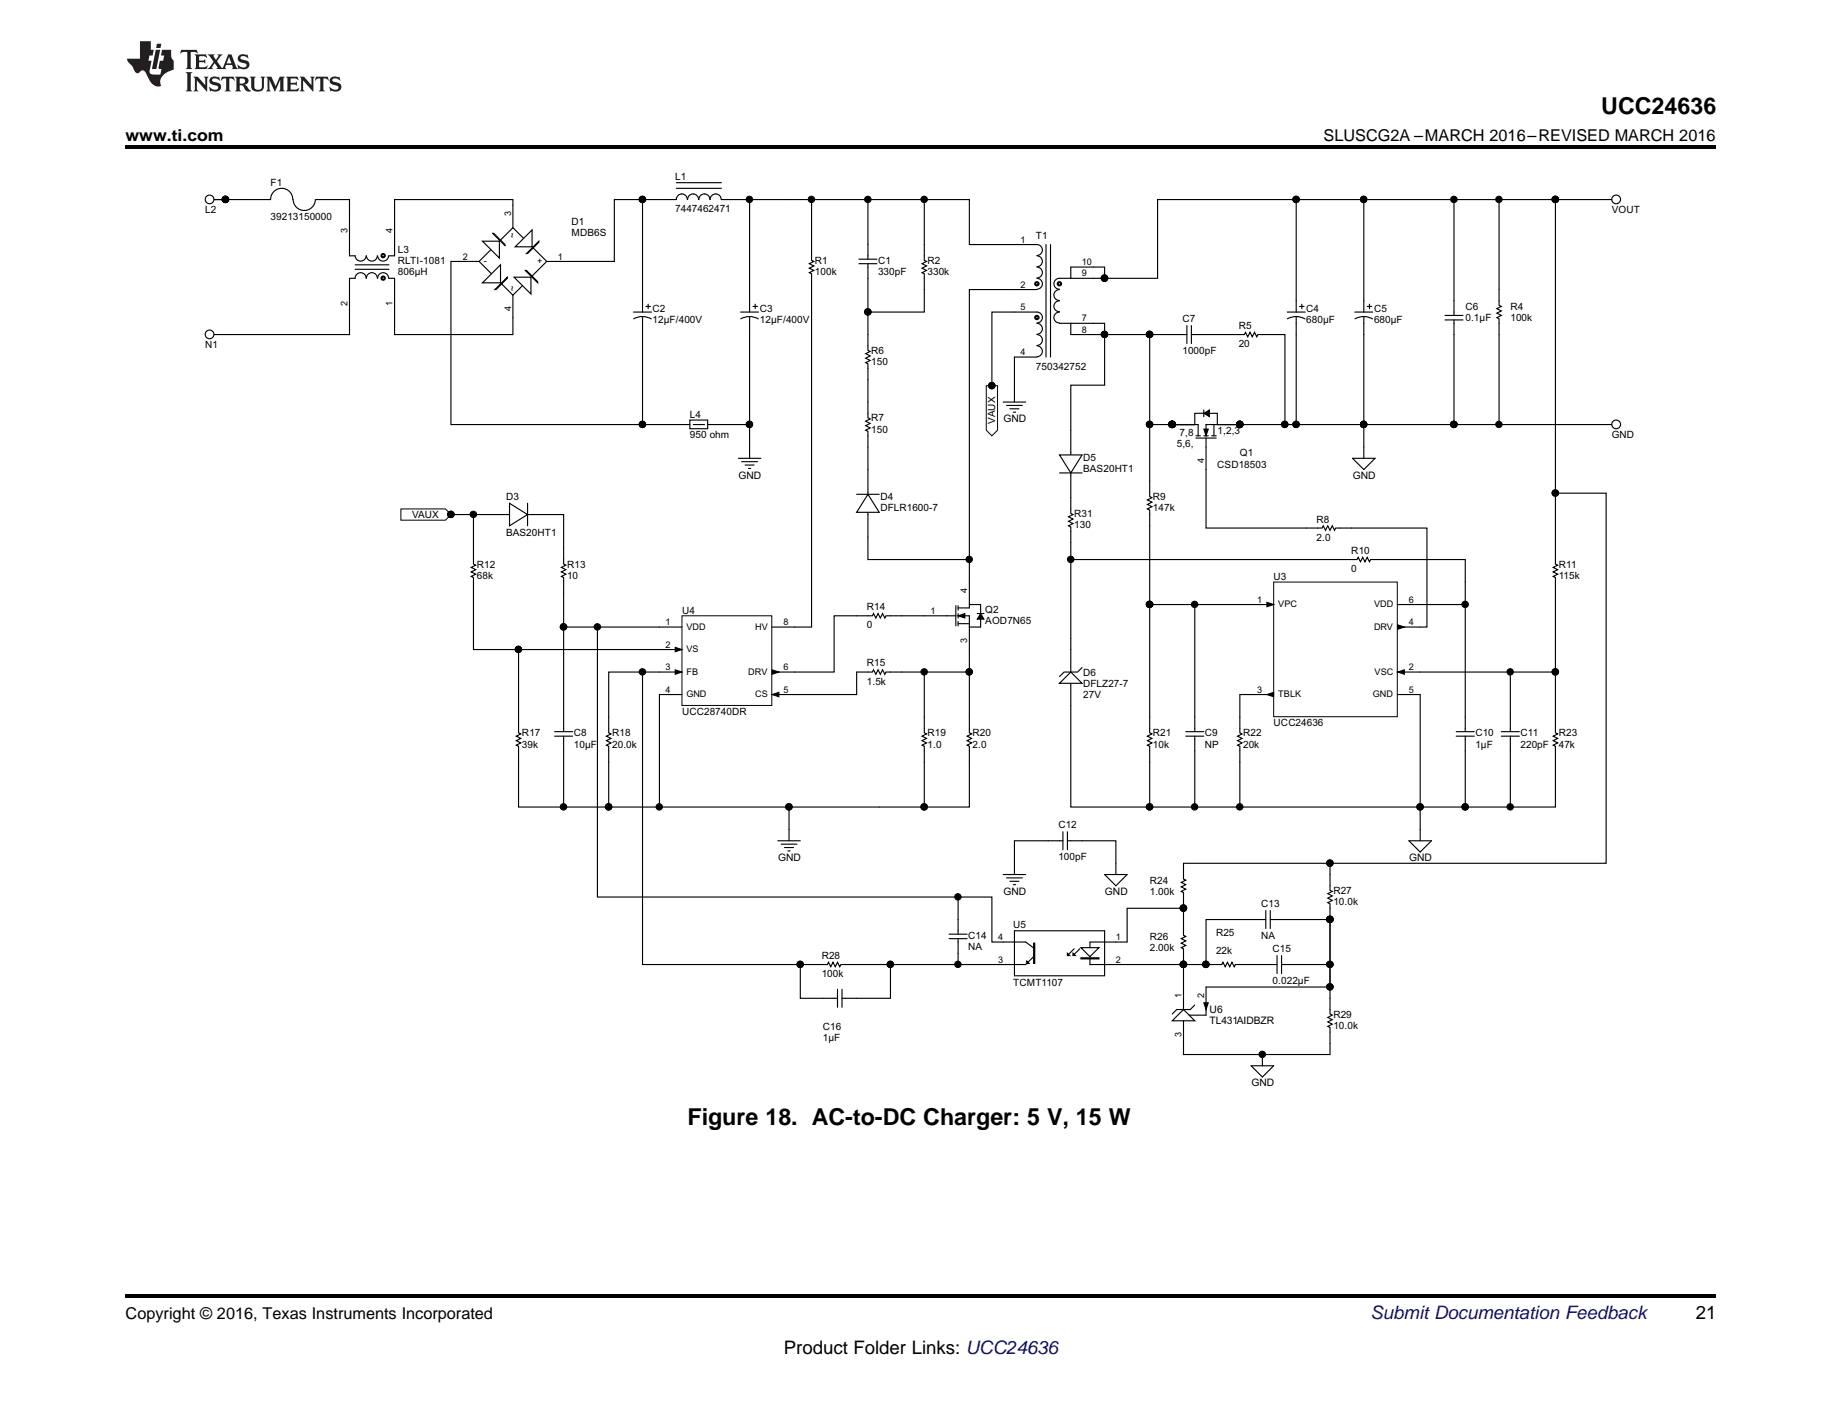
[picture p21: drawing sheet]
<svg xmlns="http://www.w3.org/2000/svg" width="279mm" height="216mm" viewBox="0 0 279 216" stroke-linecap="round" stroke-linejoin="round" font-family="sans-serif">
<defs><g id="words">
<g font-size="3.5">
<text x="242.9" y="17.3">UCC24636</text>
<text x="104.3" y="170.6">Figure 18. AC-to-DC Charger: 5 V, 15 W</text>
</g>
<text font-size="2.8" fill="#0000c8" x="207.9" y="200.1">Submit Documentation Feedback</text>
<g font-size="2.8">
<text x="257.2" y="200.1">21</text>
<text x="118.9" y="205.4">Product Folder Links: UCC24636</text>
</g>
<g font-size="2.5">
<text x="19" y="21.4">www.ti.com</text>
<text x="200.8" y="21.4">SLUSCG2A –MARCH 2016–REVISED MARCH 2016</text>
<text x="19" y="200.1">Copyright © 2016, Texas Instruments Incorporated</text>
</g>
<g font-size="1.6">
<text x="152.2" y="64.1">GND</text>
<text x="112" y="72.6">GND</text>
<text x="205.2" y="72.6">GND</text>
<text x="118" y="130.7">GND</text>
<text x="213.7" y="130.7">GND</text>
<text x="152.2" y="135.8">GND</text>
<text x="167.6" y="135.8">GND</text>
<text x="183.5" y="153.7">U6</text>
<text x="183.5" y="155.4">TL431AIDBZR</text>
<text x="189.8" y="164.8">GND</text>
</g>
<g font-size="1.5">
<text x="41" y="28.2">F1</text>
<text x="102.4" y="27.2">L1</text>
<text x="31.1" y="32.3">L2</text>
<text x="41" y="33.4">39213150000</text>
<text x="86.7" y="34.1">D1</text>
<text x="86.7" y="35.8">MDB6S</text>
<text x="102.4" y="32.2">7447462471</text>
<text x="244.5" y="32.3">VOUT</text>
<text x="60.4" y="41.8">806µH</text>
<text x="60.4" y="38.3">L3</text>
<text x="60.4" y="40">RLTI-1081</text>
<text x="123.6" y="41.8">100k</text>
<text x="123.6" y="40">R1</text>
<text x="133.2" y="41.8">330pF</text>
<text x="133.2" y="40">C1</text>
<text x="140.7" y="41.8">330k</text>
<text x="140.7" y="40">R2</text>
<text x="157.1" y="36.3">T1</text>
<text x="99" y="47.4">C2</text>
<text x="115.3" y="47.4">C3</text>
<text x="198.1" y="47.4">C4</text>
<text x="208.4" y="47.4">C5</text>
<text x="222.3" y="47">C6</text>
<text x="229.1" y="47">R4</text>
<text x="31.1" y="52.8">N1</text>
<text x="99" y="49.1">12µF/400V</text>
<text x="115.3" y="49.1">12µF/400V</text>
<text x="132.1" y="53.7">R6</text>
<text x="179.4" y="53.7">1000pF</text>
<text x="179.4" y="48.9">C7</text>
<text x="187.9" y="52.6">20</text>
<text x="187.9" y="49.9">R5</text>
<text x="198.1" y="49.1">680µF</text>
<text x="208.4" y="49.1">680µF</text>
<text x="222.3" y="48.7">0.1µF</text>
<text x="229.1" y="48.7">100k</text>
<text x="132.1" y="55.4">150</text>
<text x="157.1" y="56.1">750342752</text>
<text x="104.7" y="63.4">L4</text>
<text x="132.1" y="65.6">150</text>
<text x="132.1" y="63.9">R7</text>
<text x="151" y="64.4" transform="rotate(-90 151 64.4)">VAUX</text>
<text x="184.7" y="65.8">1,2,3</text>
<text x="104.7" y="66.5">950 ohm</text>
<text x="164.3" y="69.9">D5</text>
<text x="164.3" y="71.6">BAS20HT1</text>
<text x="178.5" y="67.9">5,6,</text>
<text x="178.9" y="66.1">7,8</text>
<text x="184.6" y="70.9">CSD18503</text>
<text x="188.1" y="69.2">Q1</text>
<text x="244.5" y="66.5">GND</text>
<text x="76.8" y="75.8">D3</text>
<text x="133.5" y="75.8">D4</text>
<text x="133.5" y="77.6">DFLR1600-7</text>
<text x="174.9" y="77.6">147k</text>
<text x="174.9" y="75.8">R9</text>
<text x="62.5" y="78.6">VAUX</text>
<text x="76.8" y="81.3">BAS20HT1</text>
<text x="163" y="80.1">130</text>
<text x="163" y="78.4">R31</text>
<text x="199.7" y="82">2.0</text>
<text x="199.7" y="79.3">R8</text>
<text x="72.3" y="87.8">68k</text>
<text x="72.3" y="86.1">R12</text>
<text x="86" y="87.8">10</text>
<text x="86" y="86.1">R13</text>
<text x="193.2" y="88">U3</text>
<text x="205" y="86.8">0</text>
<text x="205" y="84.1">R10</text>
<text x="236.4" y="87.8">115k</text>
<text x="236.4" y="86.1">R11</text>
<text x="103.5" y="93.1">U4</text>
<text x="131.5" y="95.3">0</text>
<text x="131.5" y="92.6">R14</text>
<text x="149.5" y="92.9">Q2</text>
<text x="149.5" y="94.6">AOD7N65</text>
<text x="131.5" y="101.1">R15</text>
<text x="131.5" y="103.9">1.5k</text>
<text x="164.3" y="105.9">27V</text>
<text x="164.3" y="102.5">D6</text>
<text x="164.3" y="104.2">DFLZ27-7</text>
<text x="79.2" y="113.4">39k</text>
<text x="79.2" y="111.7">R17</text>
<text x="87" y="113.4">10µF</text>
<text x="87" y="111.7">C8</text>
<text x="92.9" y="113.4">20.0k</text>
<text x="92.9" y="111.7">R18</text>
<text x="103.5" y="108.5">UCC28740DR</text>
<text x="140.7" y="113.4">1.0</text>
<text x="140.7" y="111.7">R19</text>
<text x="147.5" y="113.4">2.0</text>
<text x="147.5" y="111.7">R20</text>
<text x="174.9" y="113.4">10k</text>
<text x="174.9" y="111.7">R21</text>
<text x="182.8" y="113.4">NP</text>
<text x="182.8" y="111.7">C9</text>
<text x="188.6" y="113.4">20k</text>
<text x="188.6" y="111.7">R22</text>
<text x="193.2" y="110.2">UCC24636</text>
<text x="223.8" y="113.4">1µF</text>
<text x="223.8" y="111.7">C10</text>
<text x="230.6" y="113.4">220pF</text>
<text x="230.6" y="111.7">C11</text>
<text x="236.4" y="113.4">47k</text>
<text x="236.4" y="111.7">R23</text>
<text x="160.5" y="125.7">C12</text>
<text x="160.5" y="130.5">100pF</text>
<text x="174.4" y="135.8">1.00k</text>
<text x="174.4" y="134.1">R24</text>
<text x="191.3" y="137.7">C13</text>
<text x="202.2" y="137.3">10.0k</text>
<text x="202.2" y="135.6">R27</text>
<text x="146.9" y="142.4">C14</text>
<text x="153.7" y="140.7">U5</text>
<text x="174.4" y="142.6">R26</text>
<text x="184.5" y="142.1">R25</text>
<text x="191.3" y="142.4">NA</text>
<text x="124.6" y="148.2">100k</text>
<text x="124.6" y="145.5">R28</text>
<text x="146.9" y="144.1">NA</text>
<text x="153.7" y="149.6">TCMT1107</text>
<text x="174.4" y="144.3">2.00k</text>
<text x="184.5" y="144.8">22k</text>
<text x="193" y="149.3">0.022µF</text>
<text x="193" y="144.5">C15</text>
<text x="202.2" y="154.4">R29</text>
<text x="124.8" y="158">1µF</text>
<text x="124.8" y="156.3">C16</text>
<text x="202.2" y="156.1">10.0k</text>
</g>
<g font-size="1.4">
<text x="52.7" y="35.4" transform="rotate(-90 52.7 35.4)">3</text>
<text x="59.6" y="35.4" transform="rotate(-90 59.6 35.4)">4</text>
<text x="77.5" y="32.8" transform="rotate(-90 77.5 32.8)">3</text>
<text x="70.2" y="39.4">2</text>
<text x="73.4" y="40.1">-</text>
<text x="78.2" y="36" transform="rotate(-90 78.2 36)">~</text>
<text x="81.5" y="40.1">+</text>
<text x="84.6" y="39.4">1</text>
<text x="154.8" y="36.8">1</text>
<text x="164.1" y="41.9">9</text>
<text x="164.1" y="40.2">10</text>
<text x="52.7" y="46.4" transform="rotate(-90 52.7 46.4)">2</text>
<text x="59.6" y="46.4" transform="rotate(-90 59.6 46.4)">1</text>
<text x="77.5" y="47.2" transform="rotate(-90 77.5 47.2)">4</text>
<text x="78.2" y="44.1" transform="rotate(-90 78.2 44.1)">~</text>
<text x="154.8" y="43.6">2</text>
<text x="154.8" y="47.1">5</text>
<text x="154.8" y="53.9">4</text>
<text x="164.1" y="48.8">7</text>
<text x="164.1" y="50.5">8</text>
<text x="182.7" y="70.3" transform="rotate(-90 182.7 70.3)">4</text>
<text x="146.7" y="90" transform="rotate(-90 146.7 90)">4</text>
<text x="100.9" y="94.9">1</text>
<text x="104.1" y="95.5">VDD</text>
<text x="114.5" y="95.5">HV</text>
<text x="118.8" y="94.9">8</text>
<text x="141.1" y="93.1">1</text>
<text x="190.7" y="91.4">1</text>
<text x="193.9" y="92.1">VPC</text>
<text x="208.4" y="95.5">DRV</text>
<text x="208.4" y="92.1">VDD</text>
<text x="213.7" y="94.9">4</text>
<text x="213.7" y="91.4">6</text>
<text x="100.9" y="98.3">2</text>
<text x="100.9" y="101.7">3</text>
<text x="104.1" y="98.9">VS</text>
<text x="118.8" y="101.7">6</text>
<text x="146.7" y="97.6" transform="rotate(-90 146.7 97.6)">3</text>
<text x="213.7" y="101.7">2</text>
<text x="100.9" y="105.1">4</text>
<text x="104.1" y="102.4">FB</text>
<text x="104.1" y="105.8">GND</text>
<text x="113.5" y="102.4">DRV</text>
<text x="114.5" y="105.8">CS</text>
<text x="118.8" y="105.1">5</text>
<text x="190.7" y="105.1">3</text>
<text x="193.9" y="105.8">TBLK</text>
<text x="208.2" y="105.8">GND</text>
<text x="208.5" y="102.4">VSC</text>
<text x="213.7" y="105.1">5</text>
<text x="151.4" y="142.6">4</text>
<text x="169.3" y="142.6">1</text>
<text x="151.4" y="146.1">3</text>
<text x="169.3" y="146.1">2</text>
<text x="179.2" y="151.5" transform="rotate(-90 179.2 151.5)">1</text>
<text x="182.7" y="151.5" transform="rotate(-90 182.7 151.5)">2</text>
<text x="179.2" y="157.3" transform="rotate(-90 179.2 157.3)">3</text>
</g>
</g></defs>
<path d="M19 196.3h241.3v.5h-241.3z" fill="#000"/>
<g fill="none" stroke="#000" stroke-width=".17">
<path d="M44.4 30.3a1.68 1.68 0 0 0-1.7-1.7 1.68 1.68 0 0 0-1.7 1.7h-3.4M47.8 30.3a1.68 1.68 0 0 1-1.7 1.6 1.68 1.68 0 0 1-1.6-1.6M47.9 30.3h3.4M130.3 39.3h2.7M131.7 37.1v2.2M140.2 37.1v2.4l.3 .2-.6 .3 .6 .3-.6 .4 .6 .3-.6 .4 .3 .1v2.4M96.1 47.3h2.7M96.1 48.4a2.73 2.73 0 0 1 2.7 0M97.5 45.6v1.7M97.5 48v2.8M98 46.5h.7M98.3 46.2v.6"/>
<path d="M112.3 47.3h2.8M112.4 48.4a2.73 2.73 0 0 1 2.6 0M113.7 45.6v1.7M113.7 48v2.8M114.2 46.5h.7M114.6 46.2v.6M130.3 40h2.7M131.7 50.8v2.4l.3 .1-.7 .4 .7 .3-.7 .3 .7 .4-.7 .3 .4 .2v2.4M131.7 40v2.2M104.3 64.4h.3M104.6 63.7h2.7v1.3h-2.7zM105.2 64.4h1.7"/>
<path d="M107.4 64.4h.3M131.7 61v2.4l.3 .2-.7 .3 .7 .3-.7 .4 .7 .3-.7 .4 .4 .1v2.4M131.7 71.2v10.3"/>
</g>
<path d="M131.7 75l1.7 2.7h-3.5z" fill="#fff"/>
<path d="M129.9 75h3.5M131.7 75l1.7 2.7h-3.5z" fill="none" stroke="#000" stroke-width=".17"/>
<path d="M72.7 39.7l5.1-5.2 5.1 5.2-5.1 5.1z" fill-rule="evenodd" fill="#fff"/>
<path d="M72.7 39.7l5.1-5.2 5.1 5.2-5.1 5.1z" fill="none" stroke="#000" stroke-width=".17"/>
<path d="M78 42.1h2.5v2.5z" fill="#fff"/>
<path d="M69.3 39.7h3.4M77.8 31.1v3.4M82.9 39.7h3.4M77.8 44.8v3.4M78 42.1h2.5v2.5z" fill="none" stroke="#000" stroke-width=".17"/>
<path d="M73.2 36.6h2.5v2.6z" fill="#fff"/>
<path d="M73.2 36.6h2.5v2.6z" fill="none" stroke="#000" stroke-width=".17"/>
<path d="M78.1 37.4l2.6-2.5v2.5z" fill="#fff"/>
<path d="M78.1 37.4l2.6-2.5v2.5z" fill="none" stroke="#000" stroke-width=".17"/>
<path d="M73.2 42.9l2.7-2.7v2.7z" fill="#fff"/>
<path d="M74.7 35.4h.2l1.7 1.7v.2l-1.9-1.9M79.9 38.5l1.8-1.9v.2l-1.7 1.7zM73.2 42.9l2.7-2.7v2.7zM75.1 43.9l1.8-1.8v.1l-1.7 1.7zM79.7 41h.2l1.7 1.7v.2zM73.5 78.1h10.3M85.5 83.2v2.4l.3 .1-.6 .4 .6 .3-.6 .4 .6 .3-.6 .4 .3 .1v2.4" fill="none" stroke="#000" stroke-width=".17"/>
<path d="M77.3 76.4l2.7 1.7-2.7 1.7z" fill="#fff"/>
<path d="M186.4 50.8h2.3l.2-.4 .4 .7 .3-.7 .3 .7 .4-.7 .3 .7 .2-.3h2.4M219.2 47.9h2.7M219.2 48.5h2.7M220.5 45.6v2.3M220.5 48.5v2.3M77.3 76.4l2.7 1.7-2.7 1.7zM80 76.4v3.4M78.7 108.8v2.4l.3 .2-.7 .3 .7 .3-.7 .4 .7 .3-.7 .4 .4 .1v2.4M129.9 102h2.4l.2-.4 .3 .7 .4-.7 .3 .7 .4-.7 .3 .7 .2-.3h2.4M140.2 108.8v2.4l.3 .2-.6 .3 .6 .3-.6 .4 .6 .3-.6 .4 .3 .1v2.4M147 108.8v2.4l.4 .2-.7 .3 .7 .3-.7 .4 .7 .3-.7 .4 .3 .1v2.4" fill="none" stroke="#000" stroke-width=".17"/>
<path d="M193.2 88.3h18.7v20.4h-18.7z" fill="#fff"/>
<g fill="none" stroke="#000" stroke-width=".15">
<path d="M182.6 65.1h.7l-.4 1zM182.6 62.7l.8-.5v1zM192.2 91.4l1 .3-1 .4zM193.2 88.3h18.7v20.4h-18.7zM212 94.8l1 .3-1 .4zM192.2 105.4l1-.4v.7zM212 102l1-.4v.7z"/>
<circle cx="131.6" cy="30.3" r=".49"/>
<circle cx="140.2" cy="30.3" r=".49"/>
<circle cx="131.6" cy="47.3" r=".49"/>
<circle cx="174.4" cy="50.7" r=".49"/>
<circle cx="174.4" cy="64.4" r=".49"/>
<circle cx="177.8" cy="64.4" r=".49"/>
<circle cx="188.1" cy="64.4" r=".49"/>
<circle cx="206.8" cy="64.4" r=".49"/>
<circle cx="220.5" cy="64.4" r=".49"/>
<circle cx="147" cy="101.9" r=".49"/>
<circle cx="85.5" cy="122.4" r=".49"/>
</g>
<g fill="none" stroke="#000" stroke-width=".17">
<path d="M51.3 30.3h1.7v3.4M131.7 30.3v6.8M140.2 30.3v6.8M131.7 42.2v5.1h8.5v-3.4M131.7 47.3v3.5M131.7 57.6v3.4M174.4 50.8h3.4M182.9 50.8h3.5M220.5 50.8v13.6M227.4 43.9v2.4l.3 .2-.7 .3 .7 .4-.7 .3 .7 .4-.7 .3 .4 .2v2.4M112 69.5h3.4M112.5 70h2.4"/>
<path d="M113 70.6h1.4M113.5 71.1h.4M113.7 67.8v1.7M131.7 67.8v3.4M174.4 64.4v10.9l.3 .2-.7 .3 .7 .4-.7 .3 .7 .4-.7 .3 .4 .2v2.4M177.8 64.4h3.9v1.7M181.4 66.5h3.1M181.4 66.1h.7M182.6 66.1h.7M182.6 62.2v1M182.6 62.7h-1.4v1.7M182.9 66.5v13.6h15.3"/>
<path d="M183.4 62.7h1.2v1.7M183.8 66.1h.7M184.1 64.4v1.7M188.1 64.4h-5.2v1.7M205.2 69.5h3.4l-1.7 1.7zM206.9 64.4v5.1M189.8 91.7h3.4M212 91.7h3.4M212 95.1h3.4M235.9 83.2v2.4l.4 .1-.7 .4 .7 .3-.7 .4 .7 .3-.7 .4 .3 .1v11M78.7 102v6.8M85.5 113.9v8.5"/>
<path d="M100 102h-7.7v6.8M136.8 102h10.2v6.8M174.4 108.8v2.4l.3 .2-.7 .3 .7 .3-.7 .4 .7 .3-.7 .4 .4 .1v2.4M179.9 111h2.7M179.9 111.7h2.7M181.2 108.8v2.2M181.2 111.7v2.2M193.2 105.4h-5.1v5.8l.3 .2-.7 .3 .7 .3-.7 .4 .7 .3-.7 .4 .4 .1v2.4M212 102h3.4M212 105.4h3.4v22.2M220.9 111h2.7M220.9 111.7h2.7"/>
<path d="M222.3 108.8v2.2M222.3 111.7v2.2M227.7 111h2.8M227.7 111.7h2.8M229.1 108.8v2.2M229.1 111.7v2.2M235.9 108.8v2.4l.4 .2-.7 .3 .7 .3-.7 .4 .7 .3-.7 .4 .3 .1v2.4M118 127.6h3.4M118.5 128.1h2.4M119 128.6h1.4M119.5 129.1h.4M119.7 125.9v1.7"/>
<path d="M213.7 127.6h3.4l-1.7 1.7z"/>
</g>
<path d="M182.6 62.7l.8-.5v1zM182.6 65.1h.7l-.4 1zM192.2 91.4l1 .3-1 .4zM212 94.8l1 .3-1 .4zM192.2 105.4l1-.4v.7zM212 102l1-.4v.7z" fill="#000"/>
<g fill="#000">
<circle cx="131.6" cy="30.3" r=".49"/>
<circle cx="140.2" cy="30.3" r=".49"/>
<circle cx="131.6" cy="47.3" r=".49"/>
<circle cx="174.4" cy="50.7" r=".49"/>
<circle cx="174.4" cy="64.4" r=".49"/>
<circle cx="177.8" cy="64.4" r=".49"/>
<circle cx="188.1" cy="64.4" r=".49"/>
<circle cx="206.8" cy="64.4" r=".49"/>
<circle cx="220.5" cy="64.4" r=".49"/>
<circle cx="147" cy="101.9" r=".49"/>
<circle cx="85.5" cy="122.4" r=".49"/>
</g>
<path d="M149.6 58.5h1.7v6.8l-.8 .8-.9-.8z" fill-rule="evenodd" fill="#fff"/>
<g fill="none" stroke="#000" stroke-width=".15">
<path d="M149.6 58.5h1.7v6.8l-.8 .8-.9-.8z"/>
<circle cx="150.4" cy="58.5" r=".49"/>
</g>
<circle cx="150.4" cy="58.5" r=".49" fill="#000"/>
<path d="M60.8 77.2h6.8l.8 .9-.8 .8h-6.8z" fill-rule="evenodd" fill="#fff"/>
<g fill="none" stroke="#000" stroke-width=".15">
<path d="M60.8 77.2h6.8l.8 .9-.8 .8h-6.8zM145.3 93.4l1.1-.3v.7zM148.7 93.1l.6 .8h-1.1z"/>
<circle cx="97.4" cy="30.3" r=".49"/>
<circle cx="113.7" cy="30.3" r=".49"/>
<circle cx="123.1" cy="30.3" r=".49"/>
<circle cx="68.4" cy="78" r=".49"/>
<circle cx="71.8" cy="78" r=".49"/>
<circle cx="147" cy="84.9" r=".49"/>
<circle cx="174.4" cy="91.7" r=".49"/>
<circle cx="222.2" cy="91.7" r=".49"/>
<circle cx="140.2" cy="101.9" r=".49"/>
<circle cx="147" cy="101.9" r=".49"/>
<circle cx="229.1" cy="101.9" r=".49"/>
<circle cx="235.9" cy="101.9" r=".49"/>
<circle cx="140.2" cy="122.4" r=".49"/>
<circle cx="215.4" cy="122.4" r=".49"/>
<circle cx="222.2" cy="122.4" r=".49"/>
<circle cx="229.1" cy="122.4" r=".49"/>
</g>
<g fill="#000">
<circle cx="97.4" cy="30.3" r=".49"/>
<circle cx="113.7" cy="30.3" r=".49"/>
<circle cx="123.1" cy="30.3" r=".49"/>
<circle cx="68.4" cy="78" r=".49"/>
<circle cx="71.8" cy="78" r=".49"/>
<circle cx="147" cy="84.9" r=".49"/>
<circle cx="174.4" cy="91.7" r=".49"/>
<circle cx="222.2" cy="91.7" r=".49"/>
<circle cx="140.2" cy="101.9" r=".49"/>
<circle cx="147" cy="101.9" r=".49"/>
<circle cx="229.1" cy="101.9" r=".49"/>
<circle cx="235.9" cy="101.9" r=".49"/>
<circle cx="140.2" cy="122.4" r=".49"/>
<circle cx="215.4" cy="122.4" r=".49"/>
<circle cx="222.2" cy="122.4" r=".49"/>
<circle cx="229.1" cy="122.4" r=".49"/>
</g>
<g fill="none" stroke="#000" stroke-width=".17">
<path d="M97.5 30.3h3.4M113.7 30.3v15.3M123.1 30.3v9.2l.3 .2-.6 .3 .6 .3-.6 .4 .6 .3-.6 .4 .3 .1v53.6h-2.6M97.5 50.8v6.8M153.9 59.3v1.7M68.4 78.1h5.1M71.8 78.1v5.1M83.8 78.1h1.7v5.1M152.2 61h3.4M152.7 61.5h2.4M153.2 62h1.4M153.7 62.5h.3"/>
<path d="M131.7 81.5v3.4h15.3M136.8 93.4h8.2M145 91.9v3.1M145.3 93.4h1.7v8.6M145.3 94.6h1.7M145.3 91.9v.7M145.3 93.1v.7M145.3 94.3v.7M147 88.3v3.9h-1.7M147 91.7h1.7v1.4M148.2 93.1h1.1M148.7 93.9v1.2h-1.7"/>
<path d="M174.4 91.7v17.1M198.2 80.1h2.3l.2-.3 .4 .7 .3-.7 .3 .7 .4-.7 .3 .7 .2-.4h2.4M203.5 84.9h2.3l.2-.3 .4 .6 .3-.6 .3 .6 .4-.6 .3 .6 .2-.3h2.4M215.4 91.7h6.9M222.3 88.3v20.5M235.9 98.6v3.4h-20.5M84.1 111h2.8M84.1 111.7h2.8M85.5 108.8v2.2M85.5 111.7v2.2M140.2 115.6v6.8h-6.8M140.2 102v6.8"/>
<path d="M147 115.6v6.8h-6.8M222.3 113.9v8.5h-6.9M229.1 102v6.8M229.1 113.9v8.5M235.9 115.6v6.8h-13.6M235.9 102v6.8M152.2 132.7h3.4M152.7 133.2h2.4M153.2 133.7h1.4M153.7 134.2h.3M161.2 127.6h-7.3v5.1M161.2 126.2v2.7"/>
<path d="M161.9 127.6h7.4v5.1M161.9 126.2v2.7M167.5 132.7h3.5l-1.7 1.7z"/>
</g>
<path d="M145.3 93.4l1.1-.3v.7zM148.7 93.1l.6 .8h-1.1z" fill="#000"/>
<circle cx="31.8" cy="30.3" r=".66" fill="#fff"/>
<g fill="none" stroke="#000" stroke-width=".17">
<path d="M32.5 30.3h1.7"/>
<circle cx="31.8" cy="30.3" r=".66"/>
</g>
<circle cx="34.2" cy="30.3" r=".49" fill="#000"/>
<circle cx="34.2" cy="30.3" r=".49" fill="none" stroke="#000" stroke-width=".15"/>
<circle cx="31.8" cy="50.7" r=".66" fill="#fff"/>
<g fill="none" stroke="#000" stroke-width=".17">
<path d="M32.5 30.3h5.1M227.4 30.3v13.6M53 47.3v3.5h-20.5M97.5 57.6v6.8h6.8M113.7 50.8v13.6h-6M153.9 54.2v5.1M153.9 47.3h-3.4v11.2M165.8 49.1h1.7v1.7M227.4 50.8v13.6M113.7 64.4v3.4M220.5 64.4h22.3M174.4 91.7h15.4"/>
<path d="M181.2 91.7v17.1M181.2 113.9v8.5M188.1 115.6v6.8"/>
<circle cx="31.8" cy="50.7" r=".66"/>
</g>
<g fill="#000">
<circle cx="34.2" cy="30.3" r=".49"/>
<circle cx="227.4" cy="30.3" r=".49"/>
<circle cx="150.4" cy="58.5" r=".49"/>
<circle cx="167.5" cy="50.7" r=".49"/>
<circle cx="97.4" cy="64.4" r=".49"/>
<circle cx="113.7" cy="64.4" r=".49"/>
<circle cx="220.5" cy="64.4" r=".49"/>
<circle cx="227.4" cy="64.4" r=".49"/>
<circle cx="174.4" cy="91.7" r=".49"/>
<circle cx="181.2" cy="91.7" r=".49"/>
<circle cx="181.2" cy="122.4" r=".49"/>
<circle cx="188.1" cy="122.4" r=".49"/>
</g>
<g fill="none" stroke="#000" stroke-width=".15">
<circle cx="34.2" cy="30.3" r=".49"/>
<circle cx="227.4" cy="30.3" r=".49"/>
<circle cx="150.4" cy="58.5" r=".49"/>
<circle cx="167.5" cy="50.7" r=".49"/>
<circle cx="97.4" cy="64.4" r=".49"/>
<circle cx="113.7" cy="64.4" r=".49"/>
<circle cx="220.5" cy="64.4" r=".49"/>
<circle cx="227.4" cy="64.4" r=".49"/>
<circle cx="174.4" cy="91.7" r=".49"/>
<circle cx="181.2" cy="91.7" r=".49"/>
<circle cx="181.2" cy="122.4" r=".49"/>
<circle cx="188.1" cy="122.4" r=".49"/>
</g>
<path d="M103.4 93.4h13.7v13.6h-13.7z" fill="#fff"/>
<g fill="none" stroke="#000" stroke-width=".15">
<path d="M102.4 98.2l1 .4-1 .3zM103.4 93.4h13.7v13.6h-13.7zM102.4 101.6l1 .4-1 .3zM117.1 105.4l1-.4v.7zM117.1 101.6l1 .4-1 .3z"/>
<circle cx="78.6" cy="98.5" r=".49"/>
<circle cx="85.5" cy="95.1" r=".49"/>
<circle cx="92.3" cy="122.4" r=".49"/>
<circle cx="100" cy="122.4" r=".49"/>
<circle cx="119.7" cy="122.4" r=".49"/>
<circle cx="179.5" cy="137.8" r=".49"/>
<circle cx="201.7" cy="139.5" r=".49"/>
<circle cx="179.5" cy="146.3" r=".49"/>
<circle cx="182.9" cy="146.3" r=".49"/>
</g>
<g fill="none" stroke="#000" stroke-width=".17">
<path d="M71.8 90v8.6h6.9M85.5 90v5.1h17.9M85.5 95.1v13.7M103.4 98.6h-24.7v3.4M117.1 95.1h3.4M129.9 93.4h-3.4v8.6h-9.4M92.3 108.8v2.4l.4 .2-.7 .3 .7 .3-.7 .4 .7 .3-.7 .4 .3 .1v9.2h-13.6v-6.8M100 102h3.4M103.4 105.4h-3.4v17M129.9 102v3.4h-12.8M92.3 122.4h27.4M133.4 122.4h-13.7v3.5"/>
<path d="M179.5 139.5v2.4l.4 .2-.7 .3 .7 .4-.7 .3 .7 .3-.7 .4 .3 .2v2.3M179.5 131v2.4l.4 .1-.7 .4 .7 .3-.7 .4 .7 .3-.7 .3 .3 .2v2.4M201.7 132.7v2.4l.4 .1-.7 .4 .7 .3-.7 .4 .7 .3-.7 .4 .3 .1v2.4M123.1 146.3h2.4l.2-.3 .3 .7 .4-.7 .3 .7 .3-.7 .4 .7 .1-.4h2.4M124.8 151.5h2.2M127 150.1v2.7M127.7 151.5h2.2M127.7 150.1v2.7M182.9 146.3h2.4l.2-.3 .3 .7 .4-.7 .3 .7 .4-.7 .3 .7 .2-.4h2.4M191.5 146.3h2.2M193.7 145v2.7M194.4 146.3h2.2"/>
<path d="M194.4 145v2.7M201.7 151.5v2.4l.4 .1-.7 .4 .7 .3-.7 .3 .7 .4-.7 .3 .3 .2v2.4"/>
</g>
<path d="M102.4 98.2l1 .4-1 .3zM102.4 101.6l1 .4-1 .3zM117.1 105.4l1-.4v.7zM117.1 101.6l1 .4-1 .3z" fill="#000"/>
<g fill="#000">
<circle cx="78.6" cy="98.5" r=".49"/>
<circle cx="85.5" cy="95.1" r=".49"/>
<circle cx="92.3" cy="122.4" r=".49"/>
<circle cx="100" cy="122.4" r=".49"/>
<circle cx="119.7" cy="122.4" r=".49"/>
<circle cx="179.5" cy="137.8" r=".49"/>
<circle cx="201.7" cy="139.5" r=".49"/>
<circle cx="179.5" cy="146.3" r=".49"/>
<circle cx="182.9" cy="146.3" r=".49"/>
</g>
<path d="M177.8 154.9l1.7-1.7 1.7 1.7z" fill="#fff"/>
<path d="M177.8 154.9l1.7-1.7 1.7 1.7zM179.5 154.9v3.4M181.2 152.5l-.7 .7h-2l-.7 .7M182.9 149.8v4.2h-2.5" fill="none" stroke="#000" stroke-width=".17"/>
<path d="M182.6 152.1h.7l-.4 1.1z" fill="#030303"/>
<g fill="none" stroke="#000" stroke-width=".15">
<path d="M182.6 152.1h.7l-.4 1.1z"/>
<circle cx="206.8" cy="64.4" r=".49"/>
<circle cx="97.4" cy="101.9" r=".49"/>
<circle cx="145.3" cy="136.1" r=".49"/>
<circle cx="179.5" cy="137.8" r=".49"/>
<circle cx="201.7" cy="131" r=".49"/>
<circle cx="201.7" cy="139.5" r=".49"/>
<circle cx="121.4" cy="146.3" r=".49"/>
<circle cx="135" cy="146.3" r=".49"/>
<circle cx="145.3" cy="146.3" r=".49"/>
<circle cx="179.5" cy="146.3" r=".49"/>
<circle cx="182.9" cy="146.3" r=".49"/>
<circle cx="191.5" cy="160" r=".49"/>
<circle cx="201.7" cy="146.3" r=".49"/>
<circle cx="201.7" cy="149.7" r=".49"/>
</g>
<g fill="none" stroke="#000" stroke-width=".17">
<path d="M206.9 50.8v13.6M162.4 65.3v10.2M97.5 102v44.3h23.9M145.3 136.1v5.6M179.5 139.5v-1.7h-8.5v5.1h-1.7M179.5 131h22.2v1.7M192 139.5h-9.1v6.8h-3.4M192 138.1v2.8M192.7 139.5h9v6.8M192.7 138.1v2.8M123.1 146.3h-1.7v5.2h3.4M129.9 146.3h5.2v5.2h-5.2"/>
<path d="M144 141.7h2.7M144 142.4h2.7M145.3 142.4v3.9M169.3 146.3h10.2v6.9M179.5 158.3v1.7h22.2v-1.7M189.8 146.3h1.7M191.5 160v1.7M196.6 146.3h5.1v3.5h-18.8M189.8 161.7h3.4l-1.7 1.7z"/>
</g>
<g fill="#000">
<circle cx="206.8" cy="64.4" r=".49"/>
<circle cx="97.4" cy="101.9" r=".49"/>
<circle cx="145.3" cy="136.1" r=".49"/>
<circle cx="179.5" cy="137.8" r=".49"/>
<circle cx="201.7" cy="131" r=".49"/>
<circle cx="201.7" cy="139.5" r=".49"/>
<circle cx="121.4" cy="146.3" r=".49"/>
<circle cx="135" cy="146.3" r=".49"/>
<circle cx="145.3" cy="146.3" r=".49"/>
<circle cx="179.5" cy="146.3" r=".49"/>
<circle cx="182.9" cy="146.3" r=".49"/>
<circle cx="191.5" cy="160" r=".49"/>
<circle cx="201.7" cy="146.3" r=".49"/>
<circle cx="201.7" cy="149.7" r=".49"/>
</g>
<path d="M160.7 69h3.4l-1.7 2.8z" fill="#fff"/>
<g fill="none" stroke="#000" stroke-width=".17">
<path d="M102.6 28.6h6.8M102.6 27.7h6.8M104.2 30.3a.83 .83 0 0 0-.8-.9 .83 .83 0 0 0-.8 .9h-1.7M106 30.3a.83 .83 0 0 0-.9-.9 .83 .83 0 0 0-.8 .9M107.7 30.3a.84 .84 0 0 0-.9-.9 .84 .84 0 0 0-.8 .9M109.4 30.3a.84 .84 0 0 0-.8-.9 .84 .84 0 0 0-.9 .9M109.4 30.3h37.6v6.8h10.3a.83 .83 0 0 1 .8 .8 .83 .83 0 0 1-.8 .9M157.3 38.8a.83 .83 0 0 1 .8 .8 .83 .83 0 0 1-.8 .9M158.7 37.1v17.1M159.3 37.1v17.1M196.6 30.3h10.3v15.3M220.5 30.3v15.3"/>
<path d="M153.9 47.3h3.4a.83 .83 0 0 1 .8 .9 .83 .83 0 0 1-.8 .8M153.9 54.2h3.4M157.3 43.9h-10.3v44.4M157.3 49.1a.83 .83 0 0 1 .8 .8 .83 .83 0 0 1-.8 .8M157.3 50.8a.83 .83 0 0 1 .8 .8 .83 .83 0 0 1-.8 .8M157.3 52.5a.83 .83 0 0 1 .8 .8 .83 .83 0 0 1-.8 .8M157.3 40.5a.83 .83 0 0 1 .8 .8 .83 .83 0 0 1-.8 .9M157.3 42.2a.83 .83 0 0 1 .8 .9 .83 .83 0 0 1-.8 .8M160.7 43.9a.83 .83 0 0 0-.8 .9 .83 .83 0 0 0 .8 .8M160.7 45.6a.83 .83 0 0 0-.8 .9 .83 .83 0 0 0 .8 .8M160.7 47.3a.83 .83 0 0 0-.8 .9 .83 .83 0 0 0 .8 .8M160.7 49.1h1.7v1.7h3.4"/>
<path d="M162.4 42.2h5.1v-1.7h-5.1v1.7h-1.7a.83 .83 0 0 0-.8 .9 .83 .83 0 0 0 .8 .8M162.4 49.1h3.4M167.5 42.2v.4M174.4 50.8v13.6h3.4M193.2 50.8h1.7v13.6h-6.8M196.6 50.8v13.6h-1.7M160.7 69h3.4l-1.7 2.8zM160.7 71.8h3.4M162.4 75.5v2.4l.4 .2-.7 .3 .7 .4-.7 .3 .7 .3-.7 .4 .3 .1v16.9M174.4 79.8v11.9M196.6 64.4h23.9M243.6 74.8v56.2h-41.9"/>
<path d="M71.8 83.2v2.4l.4 .1-.7 .4 .7 .3-.7 .4 .7 .3-.7 .4 .3 .1v2.4M129.9 93.4h2.4l.2-.3 .3 .7 .4-.7 .3 .7 .4-.7 .3 .7 .2-.4h2.4M162.4 84.9h41M205 80.1h11.4v15h-1M210.3 84.9h12v3.4M162.4 107.1v15.3h12M174.4 115.6v6.8h41M152.2 142.9h1.7v5.1h13.6v-5.1M152.2 146.3h1.7M153.9 141.2h13.6M155.6 142.9l1.4 1.1M156.8 145.1l-1.2 1.2"/>
<path d="M162.9 144l-1 1M163.8 144l-1 1M169.3 142.9h-4v3.4h4"/>
</g>
<g fill="#000">
<circle cx="196.6" cy="30.3" r=".49"/>
<circle cx="206.8" cy="30.3" r=".49"/>
<circle cx="220.5" cy="30.3" r=".49"/>
<circle cx="167.5" cy="42.2" r=".49"/>
<circle cx="174.4" cy="50.7" r=".49"/>
<circle cx="174.4" cy="64.4" r=".49"/>
<circle cx="177.8" cy="64.4" r=".49"/>
<circle cx="188.1" cy="64.4" r=".49"/>
<circle cx="194.9" cy="64.4" r=".49"/>
<circle cx="196.6" cy="64.4" r=".49"/>
<circle cx="206.8" cy="64.4" r=".49"/>
<circle cx="220.5" cy="64.4" r=".49"/>
<circle cx="162.4" cy="84.9" r=".49"/>
<circle cx="174.4" cy="91.7" r=".49"/>
<circle cx="174.4" cy="122.4" r=".49"/>
<circle cx="201.7" cy="131" r=".49"/>
<circle cx="215.4" cy="122.4" r=".49"/>
</g>
<g fill="none" stroke="#000" stroke-width=".15">
<circle cx="196.6" cy="30.3" r=".49"/>
<circle cx="206.8" cy="30.3" r=".49"/>
<circle cx="220.5" cy="30.3" r=".49"/>
<circle cx="167.5" cy="42.2" r=".49"/>
<circle cx="174.4" cy="50.7" r=".49"/>
<circle cx="174.4" cy="64.4" r=".49"/>
<circle cx="177.8" cy="64.4" r=".49"/>
<circle cx="188.1" cy="64.4" r=".49"/>
<circle cx="194.9" cy="64.4" r=".49"/>
<circle cx="196.6" cy="64.4" r=".49"/>
<circle cx="206.8" cy="64.4" r=".49"/>
<circle cx="220.5" cy="64.4" r=".49"/>
<circle cx="162.4" cy="84.9" r=".49"/>
<circle cx="174.4" cy="91.7" r=".49"/>
<circle cx="174.4" cy="122.4" r=".49"/>
<circle cx="201.7" cy="131" r=".49"/>
<circle cx="215.4" cy="122.4" r=".49"/>
</g>
<g fill="none" stroke="#000" stroke-width=".51">
<circle cx="157.3" cy="48.2" r=".15"/>
<circle cx="157.3" cy="43.1" r=".15"/>
<circle cx="160.7" cy="43.1" r=".15"/>
</g>
<path d="M164 143.8h2.7l-1.4 1.3z" fill="#fff"/>
<path d="M164 143.8h2.7l-1.4 1.3z" fill="none" stroke="#000" stroke-width=".17"/>
<path d="M164 145.3h2.7v.2h-2.7z" fill-rule="evenodd" fill="#fff"/>
<path d="M161.9 144.6l.4 .4h-.4zM162.8 144.6l.3 .4h-.3zM164 145.3h2.7v.2h-2.7z" fill="none" stroke="#000" stroke-width=".17"/>
<path d="M161.9 144.6l.4 .4h-.4zM162.8 144.6l.3 .4h-.3z" fill="#000"/>
<path d="M156.8 143.1h.2v3.1h-.2z" fill-rule="evenodd" fill="#fff"/>
<g fill="none" stroke="#000" stroke-width=".17">
<path d="M53 33.7v5.1h.9a.84 .84 0 0 0 .8 .8 .84 .84 0 0 0 .8-.8M57.2 38.8a.83 .83 0 0 1-.8 .8 .83 .83 0 0 1-.8-.8M58.9 38.8a.83 .83 0 0 1-.8 .8 .83 .83 0 0 1-.8-.8M69.3 39.7h-.9v24.7h29.1M77.8 31.1v-.8h-17.9v8.5h-.9M86.3 39.7h6.9v-9.4h4.3v15.3M206.9 30.3h29M53.9 40.9h5.1M53.9 40.2h5.1M55.5 42.2a.84 .84 0 0 0-.8-.8 .84 .84 0 0 0-.8 .8h-.9v5.1M57.2 42.2a.83 .83 0 0 0-.8-.8 .83 .83 0 0 0-.8 .8M58.9 42.2a.83 .83 0 0 0-.8-.8 .83 .83 0 0 0-.8 .8"/>
<path d="M59 42.2h.9v8.6h17.9v-2.6M165.8 50.8h8.6M167.5 50.8v7.6h-5.1v6.9M167.5 42.2h8.1v-11.9h21v17M177.8 50.8h2.2M180 49.4v2.7M180.7 50.8h2.2M180.7 49.4v2.7M195.2 47.3h2.8M195.3 48.4a2.73 2.73 0 0 1 2.6 0M196.6 48v2.8M197.1 46.5h.7"/>
<path d="M197.5 46.2v.6M205.5 47.3h2.7M205.5 48.4a2.73 2.73 0 0 1 2.7 0M206.9 45.6v1.7M206.9 48v2.8M207.4 46.5h.7M207.7 46.2v.6M90.6 95.1v41h59.9v6.8h1.7M201.7 139.5v12M135.1 146.3h17.1M153.9 141.2v1.7h1.7M153.9 146.3h1.7"/>
<path d="M155.8 145.8l.3 .4h-.3zM156.8 143.1h.2v3.1h-.2zM167.5 141.2v1.7"/>
</g>
<path d="M155.8 145.8l.3 .4h-.3z" fill="#000"/>
<g fill="#000">
<circle cx="97.4" cy="30.3" r=".49"/>
<circle cx="196.6" cy="30.3" r=".49"/>
<circle cx="206.8" cy="30.3" r=".49"/>
<circle cx="235.9" cy="30.3" r=".49"/>
<circle cx="167.5" cy="42.2" r=".49"/>
<circle cx="167.5" cy="50.7" r=".49"/>
<circle cx="174.4" cy="50.7" r=".49"/>
<circle cx="97.4" cy="64.4" r=".49"/>
<circle cx="90.6" cy="95.1" r=".49"/>
<circle cx="201.7" cy="139.5" r=".49"/>
<circle cx="135" cy="146.3" r=".49"/>
</g>
<g fill="none" stroke="#000" stroke-width=".15">
<circle cx="97.4" cy="30.3" r=".49"/>
<circle cx="196.6" cy="30.3" r=".49"/>
<circle cx="206.8" cy="30.3" r=".49"/>
<circle cx="235.9" cy="30.3" r=".49"/>
<circle cx="167.5" cy="42.2" r=".49"/>
<circle cx="167.5" cy="50.7" r=".49"/>
<circle cx="174.4" cy="50.7" r=".49"/>
<circle cx="97.4" cy="64.4" r=".49"/>
<circle cx="90.6" cy="95.1" r=".49"/>
<circle cx="201.7" cy="139.5" r=".49"/>
<circle cx="135" cy="146.3" r=".49"/>
</g>
<g fill="none" stroke="#000" stroke-width=".51">
<circle cx="58.1" cy="38.8" r=".15"/>
<circle cx="58.1" cy="42.2" r=".15"/>
</g>
<circle cx="245.1" cy="30.3" r=".66" fill="#fff"/>
<g fill="none" stroke="#000" stroke-width=".17">
<path d="M242.8 30.3h1.7"/>
<circle cx="245.1" cy="30.3" r=".66"/>
</g>
<circle cx="245.1" cy="64.4" r=".66" fill="#fff"/>
<g fill="none" stroke="#000" stroke-width=".17">
<path d="M242.8 30.3h-6.9v44.5M242.8 64.4h1.7M243.6 74.8h-7.7v8.4M162.4 96.8v5.2M162.4 103.7v3.4"/>
<circle cx="245.1" cy="64.4" r=".66"/>
</g>
<g fill="#000">
<circle cx="235.9" cy="30.3" r=".49"/>
<circle cx="235.9" cy="74.8" r=".49"/>
</g>
<g fill="none" stroke="#000" stroke-width=".15">
<circle cx="235.9" cy="30.3" r=".49"/>
<circle cx="235.9" cy="74.8" r=".49"/>
</g>
<path d="M160.7 103.7l1.7-1.7 1.7 1.7z" fill="#fff"/>
<path d="M160.7 103.7l1.7-1.7 1.7 1.7zM164.1 101.3l-.7 .7h-2l-.7 .6" fill="none" stroke="#000" stroke-width=".17"/>
<path d="M19 22h241.3v.5h-241.3z" fill="#000"/>
<g fill="#231f20">
<path d="M27.5 7.6l-.1 .5a1 1 0 0 1 1-.2v2.2l-.2 .4h1l-.3-.4 .1-2.2a1.27 1.27 0 0 1 1 .2l-.2-.5zM29.5 8.3l.2 .3v1.5l-.2 .4h1.8l.2-.6a1.12 1.12 0 0 1-1.3 .3v-.8h.6l.3 .2v-.6l-.3 .2h-.6v-.5l.2-.2a1.3 1.3 0 0 1 1 .3l-.2-.5zM31.5 8.3l.9 1.1-.5 .7-.4 .4h.8l-.2-.2 .5-.7 .4 .7-.2 .2h1.5l-.1-.2 .1-.4h.9l.1 .4-.2 .2h1l-.3-.3-.7-1.9h-.5l-.9 2-.8-1 .9-1h-.8l.1 .1v.2l-.3 .5-.4-.6 .2-.2zM34.7 8.6l.4 1h-.7zM36.3 8.4a.63 .63 0 0 0-.2 .7 .63 .63 0 0 0 .6 .4l.6 .2 .1 .2a.75 .75 0 0 1-.7 .4 .75 .75 0 0 1-.6-.5l.1 .7 .2-.1a.89 .89 0 0 0 1 0 .89 .89 0 0 0 .4-.9 1.4 1.4 0 0 0-1.2-.5l-.1-.4a1.04 1.04 0 0 1 1.2 .2l-.2-.5h-.3a1.01 1.01 0 0 0-.9 .1zM28.2 10.9l.2 .4v2.2l-.2 .4h1l-.3-.4v-2.2l.3-.4zM29.3 11.6l.3 .4v1.5l-.3 .4h.8l-.2-.4v-1.3l1.5 1.7v-1.9l.2-.4h-.7l.2 .4v.9l-1.1-1.3zM32 11.8a.62 .62 0 0 0-.2 .7 .62 .62 0 0 0 .6 .4l.6 .1 .1 .3a.76 .76 0 0 1-.7 .3 .76 .76 0 0 1-.6-.4l.1 .7 .2-.1a.89 .89 0 0 0 1 0 .89 .89 0 0 0 .4-.9 1.4 1.4 0 0 0-1.2-.5l-.1-.4a1.04 1.04 0 0 1 1.2 .2l-.2-.6-.3 .1a1.02 1.02 0 0 0-.9 .1zM33.7 11.6l-.2 .6a.61 .61 0 0 1 .8-.3v1.6l-.2 .4h.9l-.2-.4v-1.6a.78 .78 0 0 1 .8 .3l-.2-.6zM35.6 11.6l.3 .4v1.5l-.3 .4h1l-.2-.2v-.8h.2a.93 .93 0 0 1 .6 .8 .61 .61 0 0 0 .9 .1l-.2-.1-.5-.7-.3-.2a.58 .58 0 0 0 .6-.5 .58 .58 0 0 0-.5-.6zM36.4 11.9h.1a.45 .45 0 0 1 .5 .1 .45 .45 0 0 1 .1 .5l-.1 .1-.6 .1zM37.9 11.6l.2 .2a2.17 2.17 0 0 0 .3 1.9 .99 .99 0 0 0 1.6-.6v-1.1l.2-.4h-.7l.2 .2a1.92 1.92 0 0 1-.2 1.8 .6 .6 0 0 1-.9-.5v-1.1l.2-.4zM40.4 11.6l.2 .4v1.5l-.2 .4h.7l-.2-.4v-1.4l.8 1.8 .8-1.8v1.4l-.2 .4h.9l-.2-.4v-1.5l.2-.4h-.8l-.6 1.5-.6-1.5zM43.4 11.6l.2 .4v1.5l-.2 .4h1.8l.2-.6a1.12 1.12 0 0 1-1.3 .3v-.8h.5l.4 .2v-.6l-.4 .2h-.5v-.6l.2-.1a.96 .96 0 0 1 .9 .3l-.1-.6zM45.5 11.6l.2 .4v1.5l-.2 .4h.7l-.2-.4v-1.3l1.5 1.7v-1.9l.2-.4h-.7l.2 .4v.9l-1.1-1.3zM47.9 11.6l-.1 .6a.61 .61 0 0 1 .8-.3v1.6l-.3 .4h1l-.3-.4 .1-1.6a.78 .78 0 0 1 .8 .3l-.2-.6zM50.2 11.8a.62 .62 0 0 0-.2 .7 .62 .62 0 0 0 .6 .4l.6 .1 .2 .3a.76 .76 0 0 1-.8 .3 .76 .76 0 0 1-.6-.4l.1 .7 .2-.1a.89 .89 0 0 0 1 0 .89 .89 0 0 0 .4-.9 1.4 1.4 0 0 0-1.2-.5l-.1-.4a1.04 1.04 0 0 1 1.2 .2l-.1-.6-.3 .1a1.01 1.01 0 0 0-1 .1z"/>
<path d="M21.2 6.3v2.6h-1.9a1.6 1.6 0 0 0 .7 1l.1 .3a1.16 1.16 0 0 0 .8 .9l.2-.1a.56 .56 0 0 1 .5-.3 .56 .56 0 0 1 .5 .3l.4 .8a1.66 1.66 0 0 0 1.9 1.3 1.68 1.68 0 0 1 1-2.2l.9-.3v-1.4a.88 .88 0 0 1-.3-.8v-.8h-1.4l-.2 .8h.5l-.2 .8h-.4l-.2 1v.2l.4 .1-.2 .8a1.93 1.93 0 0 1-1.6-.3l.3-1.8h-.5l.2-.8h.4l.2-.8h-.4v-1.3zM23.6 7.6l-.6 2.9h.7l.6-2.9zM23.8 6.6l-.1 .7h.6l.2-.7z"/>
</g>
<use href="#words"/>
</svg>
